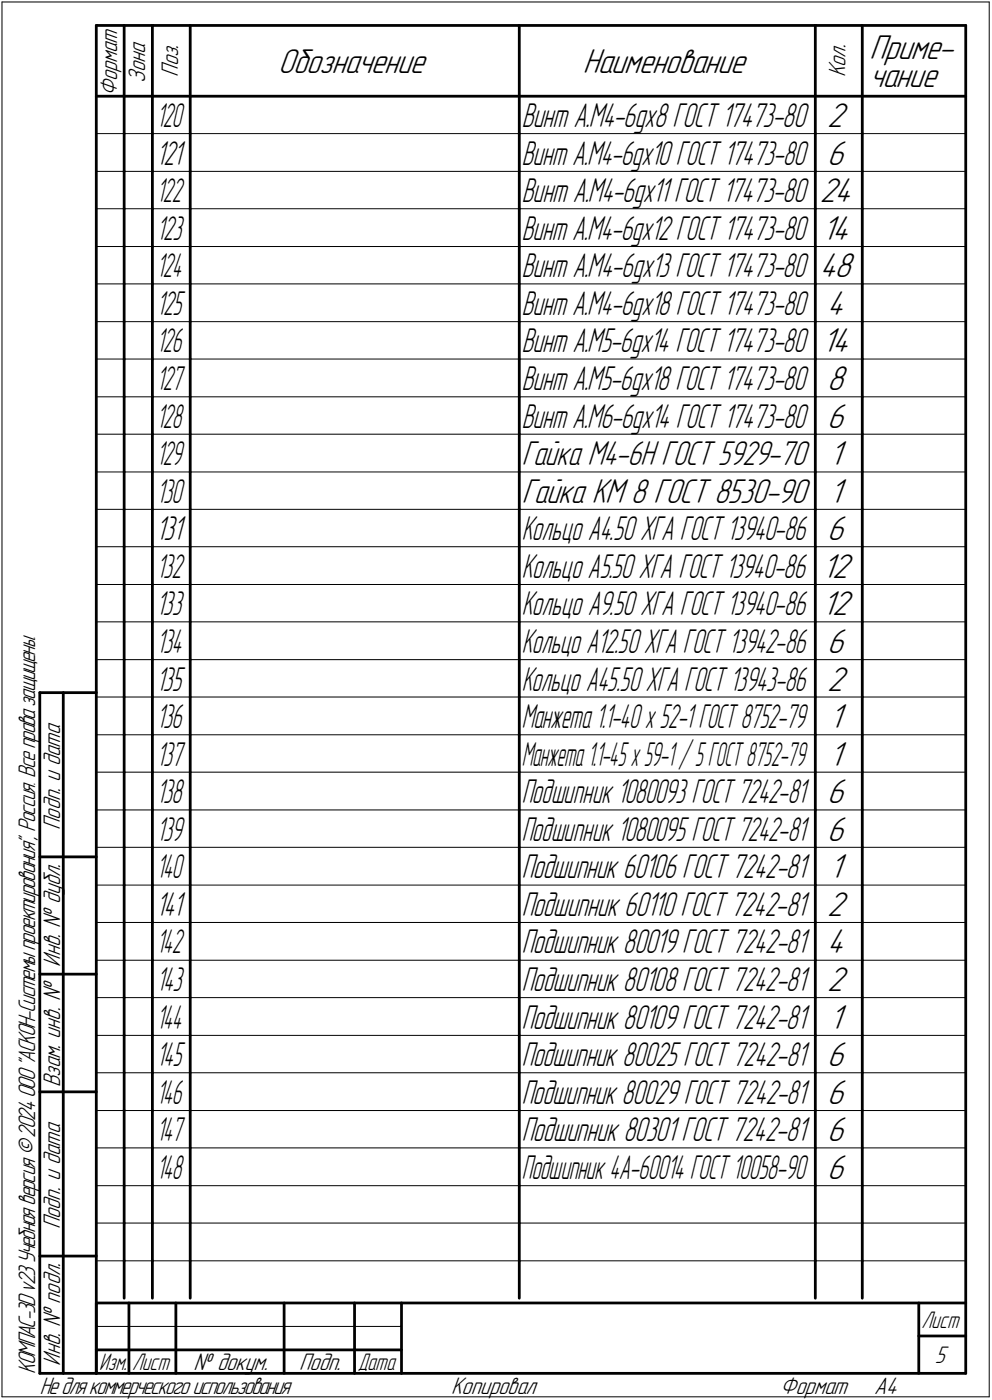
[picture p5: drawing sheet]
<svg xmlns="http://www.w3.org/2000/svg" width="211mm" height="298mm" viewBox="0 0 211 298" stroke-linecap="round" stroke-linejoin="round" font-family="sans-serif">
<defs><g id="words">
<g font-size="7.8">
<text x="59.2" y="15.5">Обозначение</text>
<text x="124" y="15.5">Наименование</text>
<text x="185" y="12.6">Приме-</text>
<text x="185" y="18.5">чание</text>
<text x="176" y="27">2</text>
<text x="176" y="35">6</text>
<text x="174.4" y="43">24</text>
<text x="174.9" y="51">14</text>
<text x="174.4" y="59">48</text>
<text x="176" y="67">4</text>
<text x="174.9" y="75">14</text>
<text x="176" y="83">8</text>
<text x="176" y="91">6</text>
<text x="176.5" y="99">1</text>
<text x="176.5" y="107">1</text>
<text x="176" y="115">6</text>
<text x="174.9" y="123">12</text>
<text x="174.9" y="131">12</text>
<text x="176" y="139">6</text>
<text x="176" y="147">2</text>
<text x="176.5" y="155">1</text>
<text x="176.5" y="163">1</text>
<text x="176" y="171">6</text>
<text x="176" y="179">6</text>
<text x="176.5" y="187">1</text>
<text x="176" y="195">2</text>
<text x="176" y="203">4</text>
<text x="176" y="211">2</text>
<text x="176.5" y="219">1</text>
<text x="176" y="227">6</text>
<text x="176" y="235">6</text>
<text x="176" y="243">6</text>
<text x="176" y="251">6</text>
</g>
<g font-size="7.7">
<text x="111" y="99">Гайка М4-6H ГОСТ 5929-70</text>
<text x="111" y="107">Гайка KM 8 ГОСТ 8530-90</text>
</g>
<g font-size="7.6">
<text x="111" y="27">Винт А.М4-6gx8 ГОСТ 17473-80</text>
<text x="111" y="35">Винт А.М4-6gx10 ГОСТ 17473-80</text>
<text x="111" y="43">Винт А.М4-6gx11 ГОСТ 17473-80</text>
<text x="111" y="51">Винт А.М4-6gx12 ГОСТ 17473-80</text>
<text x="111" y="59">Винт А.М4-6gx13 ГОСТ 17473-80</text>
<text x="111" y="67">Винт А.М4-6gx18 ГОСТ 17473-80</text>
<text x="111" y="75">Винт А.М5-6gx14 ГОСТ 17473-80</text>
<text x="111" y="83">Винт А.М5-6gx18 ГОСТ 17473-80</text>
<text x="111" y="91">Винт А.М6-6gx14 ГОСТ 17473-80</text>
<text x="33.2" y="115">131</text>
<text x="111" y="115">Кольцо A4.50 ХГА ГОСТ 13940-86</text>
<text x="111" y="123">Кольцо A5.50 ХГА ГОСТ 13940-86</text>
<text x="111" y="131">Кольцо A9.50 ХГА ГОСТ 13940-86</text>
<text x="111" y="187">Подшипник 60106 ГОСТ 7242-81</text>
<text x="111" y="195">Подшипник 60110 ГОСТ 7242-81</text>
<text x="111" y="203">Подшипник 80019 ГОСТ 7242-81</text>
<text x="111" y="211">Подшипник 80108 ГОСТ 7242-81</text>
<text x="111" y="219">Подшипник 80109 ГОСТ 7242-81</text>
<text x="111" y="227">Подшипник 80025 ГОСТ 7242-81</text>
<text x="111" y="235">Подшипник 80029 ГОСТ 7242-81</text>
<text x="111" y="243">Подшипник 80301 ГОСТ 7242-81</text>
</g>
<g font-size="7.5">
<text x="33.4" y="27">1</text>
<text x="34.6" y="27">20</text>
<text x="33.3" y="35">121</text>
<text x="33.4" y="43">1</text>
<text x="34.6" y="43">22</text>
<text x="33.3" y="51">123</text>
<text x="33.4" y="59">1</text>
<text x="34.6" y="59">24</text>
<text x="33.3" y="67">125</text>
<text x="33.4" y="75">1</text>
<text x="34.6" y="75">26</text>
<text x="33.4" y="83">1</text>
<text x="34.6" y="83">27</text>
<text x="33.4" y="91">1</text>
<text x="34.6" y="91">28</text>
<text x="33.4" y="99">1</text>
<text x="34.6" y="99">29</text>
<text x="33.3" y="107">130</text>
<text x="33.3" y="123">132</text>
<text x="33.3" y="131">133</text>
<text x="33.3" y="139">134</text>
<text x="111" y="139">Кольцо A12.50 ХГА ГОСТ 13942-86</text>
<text x="33.3" y="147">135</text>
<text x="111" y="147">Кольцо A45.50 ХГА ГОСТ 13943-86</text>
<text x="33.3" y="155">136</text>
<text x="111" y="155">Манжета 1.1-40 x 52-1 ГОСТ 8752-79</text>
<text x="33.3" y="163">137</text>
<text x="111" y="163">Манжета1.1-45x59-1/ 5ГОСТ8752-79</text>
<text x="33.3" y="171">138</text>
<text x="111" y="171">Подшипник 1080093 ГОСТ 7242-81</text>
<text x="33.3" y="179">139</text>
<text x="111" y="179">Подшипник 1080095 ГОСТ 7242-81</text>
<text x="33.4" y="187">1</text>
<text x="34.6" y="187">40</text>
<text x="33.3" y="195">141</text>
<text x="33.4" y="203">1</text>
<text x="34.6" y="203">42</text>
<text x="33.3" y="211">143</text>
<text x="33.4" y="219">1</text>
<text x="34.6" y="219">44</text>
<text x="33.3" y="227">145</text>
<text x="33.4" y="235">1</text>
<text x="34.6" y="235">46</text>
<text x="33.4" y="243">1</text>
<text x="34.6" y="243">47</text>
<text x="33.4" y="251">1</text>
<text x="34.6" y="251">48</text>
<text x="111" y="251">Подшипник 4А-60014 ГОСТ 10058-90</text>
</g>
<g font-size="5.4">
<text x="30.9" y="17.7" transform="rotate(-90 30.9 17.7)">Зона</text>
<text x="37.9" y="16.4" transform="rotate(-90 37.9 16.4)">Поз.</text>
<text x="179.9" y="16.4" transform="rotate(-90 179.9 16.4)">Кол.</text>
<text x="24.9" y="20.5" transform="rotate(-90 24.9 20.5)">Формат</text>
<text x="12.8" y="176.7" transform="rotate(-90 12.8 176.7)">Подп. и дата</text>
<text x="12.8" y="205.8" transform="rotate(-90 12.8 205.8)">Инв. № дубл.</text>
<text x="12.8" y="231.6" transform="rotate(-90 12.8 231.6)">Взам. инв. №</text>
<text x="12.8" y="261.7" transform="rotate(-90 12.8 261.7)">Подп. и дата</text>
<text x="7.5" y="292.5" transform="rotate(-90 7.5 292.5)">КОМПАС-3Dv23Учебнаяверсия©2024ООО&quot;АСКОН-Системыпроектирования&quot;, Россия. Всеправазащищены.</text>
<text x="12.8" y="290.8" transform="rotate(-90 12.8 290.8)">Инв. № подл.</text>
<text x="41.2" y="291.8">№ докум.</text>
<text x="63.6" y="291.8">Подп.</text>
<text x="198.9" y="290.3">5</text>
<text x="8.5" y="296.7">Недлякоммерческогоиспользования</text>
<text x="96" y="296.8">Копировал</text>
<text x="166" y="296.8">Формат</text>
<text x="186" y="296.8">A4</text>
</g>
<g font-size="5.3">
<text x="196.1" y="282.8">Лист</text>
<text x="21.1" y="291.8">Изм.</text>
<text x="28.1" y="291.8">Лист</text>
<text x="76.1" y="291.8">Дата</text>
</g>
</g></defs>
<g fill="none" stroke="#000" stroke-width=".21">
<path d="M.4 .4h210.1zM.4 .4v297zM210.5 .4v297zM20.5 28.4h5.9zM20.5 36.5h5.9zM26.4 28.4h6zM26.4 36.5h6zM32.4 28.4h8.1zM32.4 36.5h8.1zM40.5 28.4h70zM40.5 36.5h70zM110.5 28.4h63z"/>
<path d="M110.5 36.5h63zM173.5 28.4h10zM173.5 36.5h10zM183.5 28.4h22zM183.5 36.5h22zM20.5 44.4h5.9zM20.5 52.5h5.9zM26.4 44.4h6zM26.4 52.5h6zM32.4 44.4h8.1zM32.4 52.5h8.1zM40.5 44.4h70z"/>
<path d="M40.5 52.5h70zM110.5 44.4h63zM110.5 52.5h63zM173.5 44.4h10zM173.5 52.5h10zM183.5 44.4h22zM183.5 52.5h22zM20.5 60.5h5.9zM20.5 68.5h5.9zM20.5 76.5h5.9zM26.4 60.5h6zM26.4 68.5h6z"/>
<path d="M26.4 76.5h6zM32.4 60.5h8.1zM32.4 68.5h8.1zM32.4 76.5h8.1zM40.5 60.5h70zM40.5 68.5h70zM40.5 76.5h70zM110.5 60.5h63zM110.5 68.5h63zM110.5 76.5h63zM173.5 60.5h10zM173.5 68.5h10z"/>
<path d="M173.5 76.5h10zM183.5 60.5h22zM183.5 68.5h22zM183.5 76.5h22zM20.5 84.5h5.9zM20.5 92.5h5.9zM26.4 84.5h6zM26.4 92.5h6zM32.4 84.5h8.1zM32.4 92.5h8.1zM40.5 84.5h70zM40.5 92.5h70z"/>
<path d="M110.5 84.5h63zM110.5 92.5h63zM173.5 84.5h10zM173.5 92.5h10zM183.5 84.5h22zM183.5 92.5h22zM20.5 100.5h5.9zM20.5 108.5h5.9zM20.5 116.4h5.9zM26.4 100.5h6zM26.4 108.5h6zM26.4 116.4h6z"/>
<path d="M32.4 100.5h8.1zM32.4 108.5h8.1zM32.4 116.4h8.1zM40.5 100.5h70zM40.5 108.5h70zM40.5 116.4h70zM110.5 100.5h63zM110.5 108.5h63zM110.5 116.4h63zM173.5 100.5h10zM173.5 108.5h10zM173.5 116.4h10z"/>
<path d="M183.5 100.5h22zM183.5 108.5h22zM183.5 116.4h22zM20.5 124.5h5.9zM20.5 132.4h5.9zM26.4 124.5h6zM26.4 132.4h6zM32.4 124.5h8.1zM32.4 132.4h8.1zM40.5 124.5h70zM40.5 132.4h70zM110.5 124.5h63z"/>
<path d="M110.5 132.4h63zM173.5 124.5h10zM173.5 132.4h10zM183.5 124.5h22zM183.5 132.4h22zM20.5 140.5h5.9zM20.5 148.4h5.9zM20.5 156.5h5.9zM26.4 140.5h6zM26.4 148.4h6zM26.4 156.5h6zM32.4 140.5h8.1z"/>
<path d="M32.4 148.4h8.1zM32.4 156.5h8.1zM40.5 140.5h70zM40.5 148.4h70zM40.5 156.5h70zM110.5 140.5h63zM110.5 148.4h63zM110.5 156.5h63zM173.5 140.5h10zM173.5 148.4h10zM173.5 156.5h10zM183.5 140.5h22z"/>
<path d="M183.5 148.4h22zM183.5 156.5h22zM20.5 164.4h5.9zM20.5 172.5h5.9zM26.4 164.4h6zM26.4 172.5h6zM32.4 164.4h8.1zM32.4 172.5h8.1zM40.5 164.4h70zM40.5 172.5h70zM110.5 164.4h63zM110.5 172.5h63z"/>
<path d="M173.5 164.4h10zM173.5 172.5h10zM183.5 164.4h22zM183.5 172.5h22zM20.5 180.4h5.9zM20.5 188.5h5.9zM20.5 196.4h5.9zM26.4 180.4h6zM26.4 188.5h6zM26.4 196.4h6zM32.4 180.4h8.1zM32.4 188.5h8.1z"/>
<path d="M32.4 196.4h8.1zM40.5 180.4h70zM40.5 188.5h70zM40.5 196.4h70zM110.5 180.4h63zM110.5 188.5h63zM110.5 196.4h63zM173.5 180.4h10zM173.5 188.5h10zM173.5 196.4h10zM183.5 180.4h22zM183.5 188.5h22z"/>
<path d="M183.5 196.4h22zM20.5 204.5h5.9zM20.5 212.4h5.9zM26.4 204.5h6zM26.4 212.4h6zM32.4 204.5h8.1zM32.4 212.4h8.1zM40.5 204.5h70zM40.5 212.4h70zM110.5 204.5h63zM110.5 212.4h63zM173.5 204.5h10z"/>
<path d="M173.5 212.4h10zM183.5 204.5h22zM183.5 212.4h22zM20.5 220.5h5.9zM20.5 228.4h5.9zM20.5 236.5h5.9zM26.4 220.5h6zM26.4 228.4h6zM26.4 236.5h6zM32.4 220.5h8.1zM32.4 228.4h8.1zM32.4 236.5h8.1z"/>
<path d="M40.5 220.5h70zM40.5 228.4h70zM40.5 236.5h70zM110.5 220.5h63zM110.5 228.4h63zM110.5 236.5h63zM173.5 220.5h10zM173.5 228.4h10zM173.5 236.5h10zM183.5 220.5h22zM183.5 228.4h22zM183.5 236.5h22z"/>
<path d="M20.5 244.4h5.9zM20.5 252.5h5.9zM26.4 244.4h6zM26.4 252.5h6zM32.4 244.4h8.1zM32.4 252.5h8.1zM40.5 244.4h70zM40.5 252.5h70zM110.5 244.4h63zM110.5 252.5h63zM173.5 244.4h10zM173.5 252.5h10z"/>
<path d="M183.5 244.4h22zM183.5 252.5h22zM20.5 260.4h5.9zM20.5 268.5h5.9zM26.4 260.4h6zM26.4 268.5h6zM32.4 260.4h8.1zM32.4 268.5h8.1zM40.5 260.4h70zM40.5 268.5h70zM110.5 260.4h63zM110.5 268.5h63z"/>
<path d="M173.5 260.4h10zM173.5 268.5h10zM183.5 260.4h22zM183.5 268.5h22zM.4 297.4h210.1zM20.5 282.4h64.9z"/>
</g>
<g fill="none" stroke="#000" stroke-width=".59">
<path d="M20.5 5.4h185zM20.5 5.4v287zM26.4 5.4v15.1zM32.4 5.4v15.1zM40.5 5.4v15.1zM110.5 5.4v15.1zM173.5 5.4v15.1zM183.5 5.4v15.1zM205.5 5.4v287zM20.5 20.5h185zM26.4 20.5v7.9zM26.4 28.4v8.1z"/>
<path d="M26.4 36.5v7.9zM32.4 20.5v7.9zM32.4 28.4v8.1zM32.4 36.5v7.9zM40.5 20.5v7.9zM40.5 28.4v8.1zM40.5 36.5v7.9zM110.5 20.5v7.9zM110.5 28.4v8.1zM110.5 36.5v7.9zM173.5 20.5v7.9zM173.5 28.4v8.1z"/>
<path d="M173.5 36.5v7.9zM183.5 20.5v7.9zM183.5 28.4v8.1zM183.5 36.5v7.9zM26.4 44.4v8.1zM26.4 52.5v8zM32.4 44.4v8.1zM32.4 52.5v8zM40.5 44.4v8.1zM40.5 52.5v8zM110.5 44.4v8.1zM110.5 52.5v8z"/>
<path d="M173.5 44.4v8.1zM173.5 52.5v8zM183.5 44.4v8.1zM183.5 52.5v8zM26.4 60.5v8zM26.4 68.5v8zM26.4 76.5v8zM32.4 60.5v8zM32.4 68.5v8zM32.4 76.5v8zM40.5 60.5v8zM40.5 68.5v8z"/>
<path d="M40.5 76.5v8zM110.5 60.5v8zM110.5 68.5v8zM110.5 76.5v8zM173.5 60.5v8zM173.5 68.5v8zM173.5 76.5v8zM183.5 60.5v8zM183.5 68.5v8zM183.5 76.5v8zM26.4 84.5v8zM26.4 92.5v8z"/>
<path d="M32.4 84.5v8zM32.4 92.5v8zM40.5 84.5v8zM40.5 92.5v8zM110.5 84.5v8zM110.5 92.5v8zM173.5 84.5v8zM173.5 92.5v8zM183.5 84.5v8zM183.5 92.5v8zM26.4 100.5v8zM26.4 108.5v7.9z"/>
<path d="M26.4 116.4v8.1zM32.4 100.5v8zM32.4 108.5v7.9zM32.4 116.4v8.1zM40.5 100.5v8zM40.5 108.5v7.9zM40.5 116.4v8.1zM110.5 100.5v8zM110.5 108.5v7.9zM110.5 116.4v8.1zM173.5 100.5v8zM173.5 108.5v7.9z"/>
<path d="M173.5 116.4v8.1zM183.5 100.5v8zM183.5 108.5v7.9zM183.5 116.4v8.1zM26.4 124.5v7.9zM26.4 132.4v8.1zM32.4 124.5v7.9zM32.4 132.4v8.1zM40.5 124.5v7.9zM40.5 132.4v8.1zM110.5 124.5v7.9zM110.5 132.4v8.1z"/>
<path d="M173.5 124.5v7.9zM173.5 132.4v8.1zM183.5 124.5v7.9zM183.5 132.4v8.1zM8.5 147.5v144.9zM8.5 147.5h12zM13.5 147.5v144.9zM26.4 140.5v7.9zM26.4 148.4v8.1zM26.4 156.5v7.9zM32.4 140.5v7.9zM32.4 148.4v8.1z"/>
<path d="M32.4 156.5v7.9zM40.5 140.5v7.9zM40.5 148.4v8.1zM40.5 156.5v7.9zM110.5 140.5v7.9zM110.5 148.4v8.1zM110.5 156.5v7.9zM173.5 140.5v7.9zM173.5 148.4v8.1zM173.5 156.5v7.9zM183.5 140.5v7.9zM183.5 148.4v8.1z"/>
<path d="M183.5 156.5v7.9zM26.4 164.4v8.1zM26.4 172.5v7.9zM32.4 164.4v8.1zM32.4 172.5v7.9zM40.5 164.4v8.1zM40.5 172.5v7.9zM110.5 164.4v8.1zM110.5 172.5v7.9zM173.5 164.4v8.1zM173.5 172.5v7.9zM183.5 164.4v8.1z"/>
<path d="M183.5 172.5v7.9zM8.5 182.5h12zM26.4 180.4v8.1zM26.4 188.5v7.9zM26.4 196.4v8.1zM32.4 180.4v8.1zM32.4 188.5v7.9zM32.4 196.4v8.1zM40.5 180.4v8.1zM40.5 188.5v7.9zM40.5 196.4v8.1zM110.5 180.4v8.1z"/>
<path d="M110.5 188.5v7.9zM110.5 196.4v8.1zM173.5 180.4v8.1zM173.5 188.5v7.9zM173.5 196.4v8.1zM183.5 180.4v8.1zM183.5 188.5v7.9zM183.5 196.4v8.1zM8.5 207.4h12zM26.4 204.5v7.9zM26.4 212.4v8.1zM32.4 204.5v7.9z"/>
<path d="M32.4 212.4v8.1zM40.5 204.5v7.9zM40.5 212.4v8.1zM110.5 204.5v7.9zM110.5 212.4v8.1zM173.5 204.5v7.9zM173.5 212.4v8.1zM183.5 204.5v7.9zM183.5 212.4v8.1zM8.5 232.5h12zM26.4 220.5v7.9zM26.4 228.4v8.1z"/>
<path d="M26.4 236.5v7.9zM32.4 220.5v7.9zM32.4 228.4v8.1zM32.4 236.5v7.9zM40.5 220.5v7.9zM40.5 228.4v8.1zM40.5 236.5v7.9zM110.5 220.5v7.9zM110.5 228.4v8.1zM110.5 236.5v7.9zM173.5 220.5v7.9zM173.5 228.4v8.1z"/>
<path d="M173.5 236.5v7.9zM183.5 220.5v7.9zM183.5 228.4v8.1zM183.5 236.5v7.9zM26.4 244.4v8.1zM26.4 252.5v7.9zM32.4 244.4v8.1zM32.4 252.5v7.9zM40.5 244.4v8.1zM40.5 252.5v7.9zM110.5 244.4v8.1zM110.5 252.5v7.9z"/>
<path d="M173.5 244.4v8.1zM173.5 252.5v7.9zM183.5 244.4v8.1zM183.5 252.5v7.9zM8.5 267.5h12zM20.5 277.5h185zM20.5 277.5v14.9zM26.4 260.4v8.1zM26.4 268.5v7.9zM27.4 277.5v14.9zM32.4 260.4v8.1zM32.4 268.5v7.9z"/>
<path d="M37.4 277.5v14.9zM40.5 260.4v8.1zM40.5 268.5v7.9zM60.5 277.5v14.9zM75.4 277.5v14.9zM85.4 277.5v14.9zM110.5 260.4v8.1zM110.5 268.5v7.9zM173.5 260.4v8.1zM173.5 268.5v7.9zM183.5 260.4v8.1zM183.5 268.5v7.9z"/>
<path d="M195.5 277.5v14.9zM8.5 292.4h12zM20.5 292.4h185zM20.5 287.4h6.9zM27.4 287.4h10zM37.4 287.4h23.1zM60.5 287.4h14.9zM75.4 287.4h10zM195.5 284.5h10z"/>
</g>
<use href="#words"/>
</svg>
